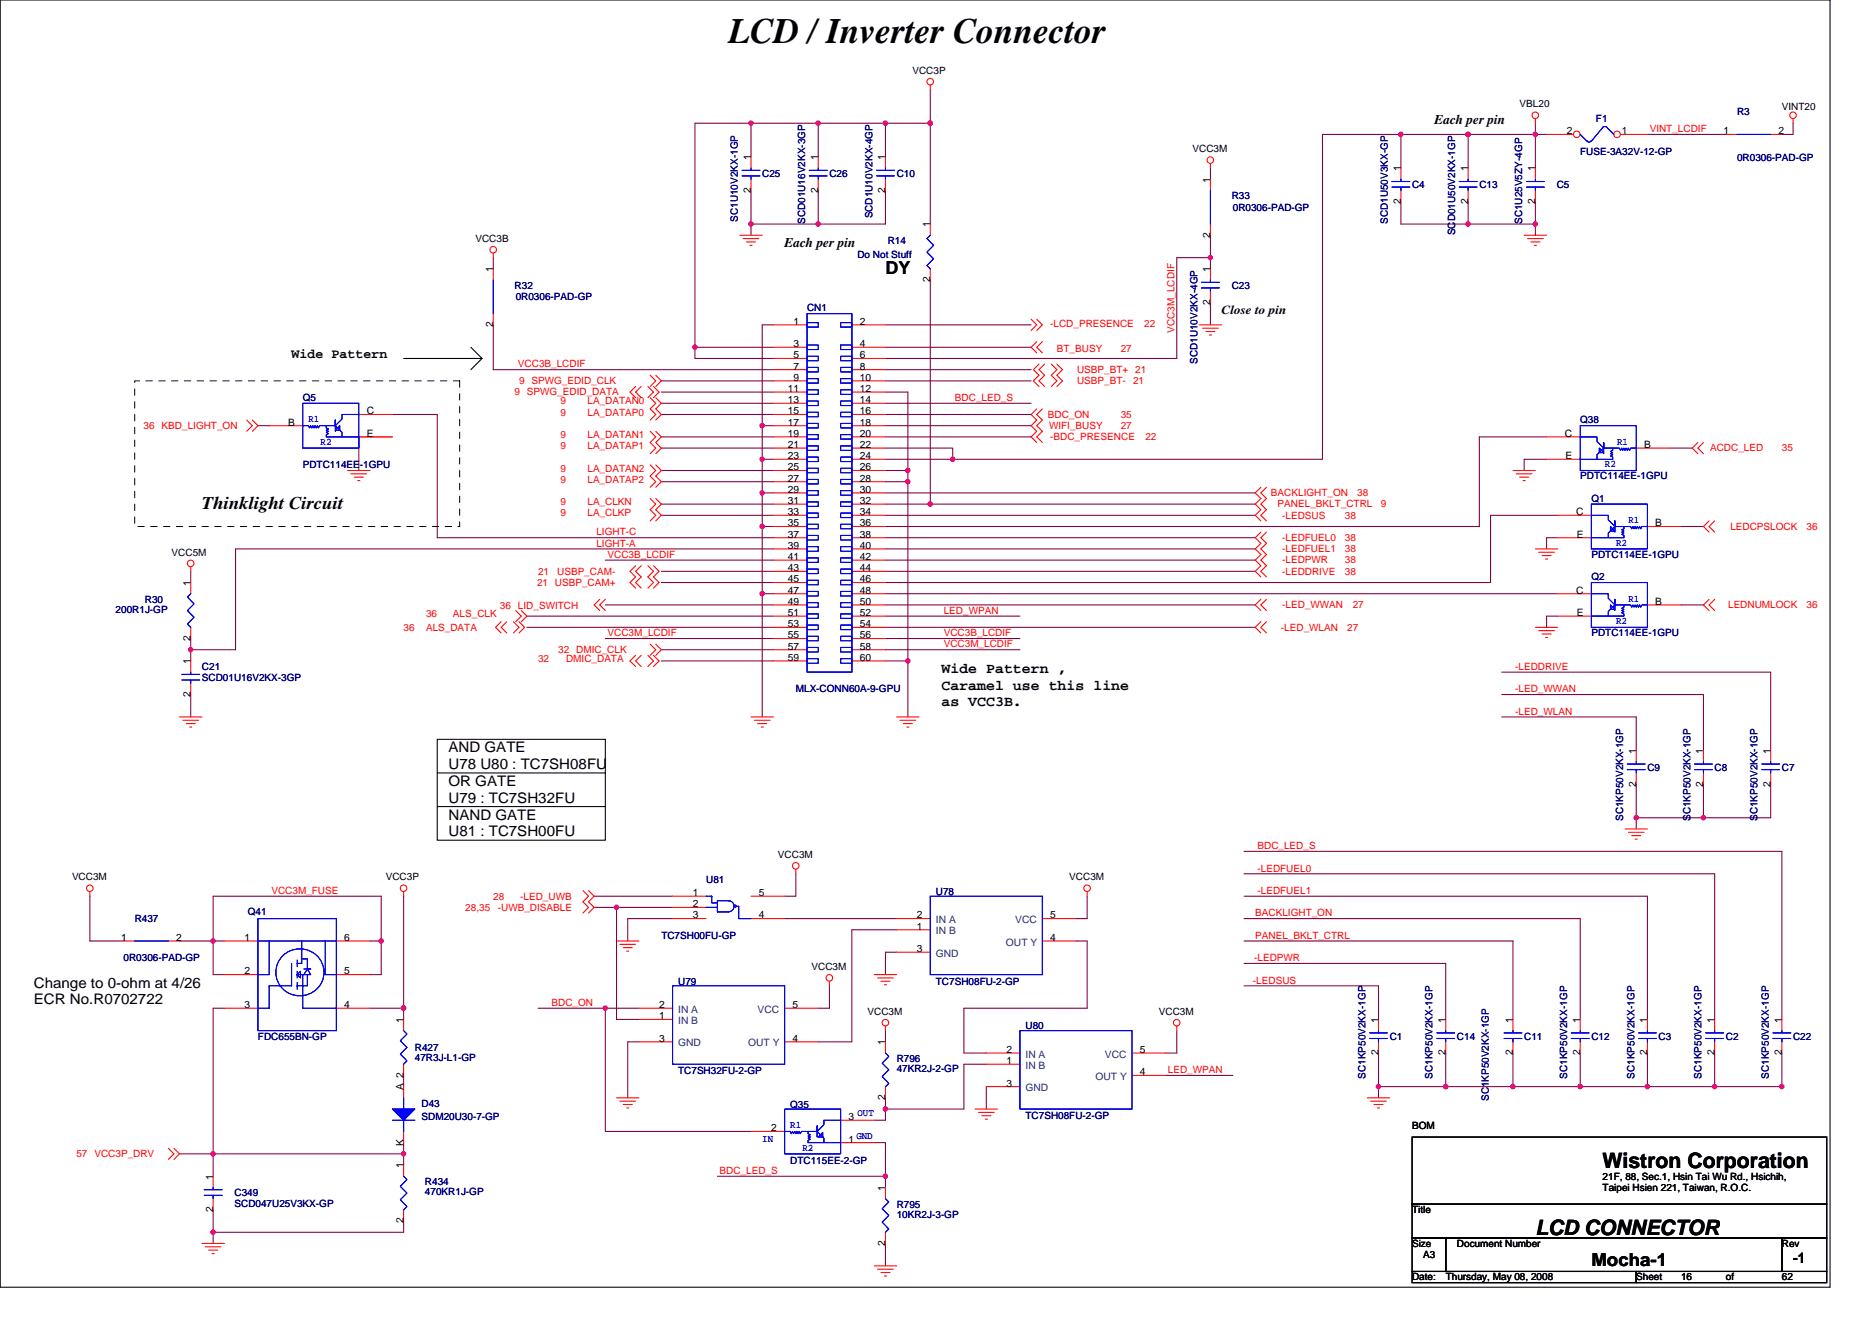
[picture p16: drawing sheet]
<svg xmlns="http://www.w3.org/2000/svg" width="297mm" height="210mm" viewBox="0 0 297 210" stroke-linecap="round" stroke-linejoin="round" font-family="sans-serif">
<defs><g id="words">
<text font-size="5.7" x="115.6" y="6.8">LCD / Inverter Connector</text>
<g font-size="3.4">
<text x="254.3" y="185.4">Wistron Corporation</text>
<text x="243.6" y="196">LCD CONNECTOR</text>
</g>
<g font-size="2.8">
<text x="140.5" y="43.5">DY</text>
<text x="32" y="80.8">Thinklight Circuit</text>
<text x="252.5" y="200.9">Mocha-1</text>
</g>
<g font-size="2.3">
<text x="149.4" y="106.8">Wide Pattern ,</text>
<text x="149.4" y="109.5">Caramel use this line</text>
<text x="149.4" y="112.1">as VCC3B.</text>
<text x="71.2" y="119.4">AND GATE</text>
<text x="71.2" y="122.1">U78 U80 : TC7SH08FU</text>
<text x="71.2" y="124.8">OR GATE</text>
<text x="71.2" y="127.4">U79 : TC7SH32FU</text>
<text x="71.2" y="130.1">NAND GATE</text>
<text x="71.2" y="132.8">U81 : TC7SH00FU</text>
<text x="5.4" y="156.8">Change to 0-ohm at 4/26</text>
<text x="5.4" y="159.4">ECR No.R0702722</text>
<text x="284.5" y="200.4">-1</text>
</g>
<g font-size="2.1">
<text x="227.6" y="19.7">Each per pin</text>
<text x="124.5" y="39.2">Each per pin</text>
<text x="46.3" y="56.9">Wide Pattern</text>
</g>
<text font-size="1.9" x="193.8" y="49.8">Close to pin</text>
<g font-size="1.6">
<text x="144.8" y="11.7">VCC3P</text>
<text x="241.1" y="17.1">VBL20</text>
<text x="282.7" y="17.4">VINT20</text>
<text x="248.6" y="21.3">2</text>
<text x="257.3" y="21.3">1</text>
<text x="273.5" y="21.3">1</text>
<text x="282.2" y="21.3">2</text>
<text x="119.1" y="25.4" transform="rotate(-90 119.1 25.4)">1</text>
<text x="129.8" y="25.4" transform="rotate(-90 129.8 25.4)">1</text>
<text x="140.5" y="25.4" transform="rotate(-90 140.5 25.4)">1</text>
<text x="189.2" y="24.2">VCC3M</text>
<text x="192" y="29" transform="rotate(-90 192 29)">1</text>
<text x="222.3" y="27.2" transform="rotate(-90 222.3 27.2)">1</text>
<text x="232.9" y="27.2" transform="rotate(-90 232.9 27.2)">1</text>
<text x="243.6" y="27.2" transform="rotate(-90 243.6 27.2)">1</text>
<text x="119.1" y="30.6" transform="rotate(-90 119.1 30.6)">2</text>
<text x="129.8" y="30.6" transform="rotate(-90 129.8 30.6)">2</text>
<text x="140.5" y="30.6" transform="rotate(-90 140.5 30.6)">2</text>
<text x="222.3" y="32.4" transform="rotate(-90 222.3 32.4)">2</text>
<text x="232.9" y="32.4" transform="rotate(-90 232.9 32.4)">2</text>
<text x="243.6" y="32.4" transform="rotate(-90 243.6 32.4)">2</text>
<text x="75.4" y="38.4">VCC3B</text>
<text x="147.6" y="36.1" transform="rotate(-90 147.6 36.1)">1</text>
<text x="192" y="37.7" transform="rotate(-90 192 37.7)">2</text>
<text x="78.2" y="43.2" transform="rotate(-90 78.2 43.2)">1</text>
<text x="147.6" y="44.8" transform="rotate(-90 147.6 44.8)">2</text>
<text x="192" y="43.2" transform="rotate(-90 192 43.2)">1</text>
<text x="78.2" y="51.9" transform="rotate(-90 78.2 51.9)">2</text>
<text x="125.9" y="51.5">1</text>
<text x="136.4" y="51.5">2</text>
<text x="192" y="48.4" transform="rotate(-90 192 48.4)">2</text>
<text x="125.9" y="55.1">3</text>
<text x="125.9" y="56.9">5</text>
<text x="125.9" y="58.7">7</text>
<text x="136.4" y="55.1">4</text>
<text x="136.4" y="56.9">6</text>
<text x="136.4" y="58.7">8</text>
<text x="58.2" y="65.8">C</text>
<text x="125" y="62.2">11</text>
<text x="125" y="64">13</text>
<text x="125" y="65.8">15</text>
<text x="125.9" y="60.4">9</text>
<text x="136.4" y="60.4">10</text>
<text x="136.4" y="62.2">12</text>
<text x="136.4" y="64">14</text>
<text x="136.4" y="65.8">16</text>
<text x="45.7" y="67.5">B</text>
<text x="58.2" y="69.3">E</text>
<text x="125" y="67.5">17</text>
<text x="125" y="69.3">19</text>
<text x="125" y="71.1">21</text>
<text x="136.4" y="67.5">18</text>
<text x="136.4" y="69.3">20</text>
<text x="136.4" y="71.1">22</text>
<text x="248.3" y="69.3">C</text>
<text x="260.9" y="71.1">B</text>
<text x="125" y="72.9">23</text>
<text x="125" y="74.7">25</text>
<text x="125" y="76.4">27</text>
<text x="136.4" y="72.9">24</text>
<text x="136.4" y="74.7">26</text>
<text x="136.4" y="76.4">28</text>
<text x="248.4" y="72.9">E</text>
<text x="125" y="78.2">29</text>
<text x="125" y="80">31</text>
<text x="125" y="81.8">33</text>
<text x="125" y="83.5">35</text>
<text x="136.4" y="78.2">30</text>
<text x="136.4" y="80">32</text>
<text x="136.4" y="81.8">34</text>
<text x="136.4" y="83.5">36</text>
<text x="250.1" y="81.8">C</text>
<text x="262.7" y="83.5">B</text>
<text x="27.2" y="88.2">VCC5M</text>
<text x="125" y="85.3">37</text>
<text x="125" y="87.1">39</text>
<text x="125" y="88.9">41</text>
<text x="136.4" y="85.3">38</text>
<text x="136.4" y="87.1">40</text>
<text x="136.4" y="88.9">42</text>
<text x="250.2" y="85.3">E</text>
<text x="30.2" y="93" transform="rotate(-90 30.2 93)">1</text>
<text x="125" y="90.7">43</text>
<text x="125" y="92.4">45</text>
<text x="125" y="94.2">47</text>
<text x="125" y="96">49</text>
<text x="136.4" y="90.7">44</text>
<text x="136.4" y="92.4">46</text>
<text x="136.4" y="94.2">48</text>
<text x="136.4" y="96">50</text>
<text x="250.1" y="94.2">C</text>
<text x="262.7" y="96">B</text>
<text x="30.2" y="101.7" transform="rotate(-90 30.2 101.7)">2</text>
<text x="125" y="97.8">51</text>
<text x="125" y="99.5">53</text>
<text x="125" y="101.3">55</text>
<text x="136.4" y="97.8">52</text>
<text x="136.4" y="99.5">54</text>
<text x="136.4" y="101.3">56</text>
<text x="250.2" y="97.8">E</text>
<text x="30.2" y="105.4" transform="rotate(-90 30.2 105.4)">1</text>
<text x="125" y="103.1">57</text>
<text x="125" y="104.9">59</text>
<text x="136.4" y="103.1">58</text>
<text x="136.4" y="104.9">60</text>
<text x="30.2" y="110.6" transform="rotate(-90 30.2 110.6)">2</text>
<text x="259.6" y="119.7" transform="rotate(-90 259.6 119.7)">1</text>
<text x="270.3" y="119.7" transform="rotate(-90 270.3 119.7)">1</text>
<text x="280.9" y="119.7" transform="rotate(-90 280.9 119.7)">1</text>
<text x="259.6" y="124.8" transform="rotate(-90 259.6 124.8)">2</text>
<text x="270.3" y="124.8" transform="rotate(-90 270.3 124.8)">2</text>
<text x="280.9" y="124.8" transform="rotate(-90 280.9 124.8)">2</text>
<text x="123.4" y="136.2">VCC3M</text>
<text x="11.4" y="139.7">VCC3M</text>
<text x="61.2" y="139.7">VCC3P</text>
<text x="109.9" y="142.2">1</text>
<text x="109.9" y="144">2</text>
<text x="120.4" y="142.2">5</text>
<text x="169.7" y="139.7">VCC3M</text>
<text x="19.2" y="149.3">1</text>
<text x="28" y="149.3">2</text>
<text x="38.8" y="149.3">1</text>
<text x="54.6" y="149.3">6</text>
<text x="109.9" y="145.8">3</text>
<text x="120.4" y="145.8">4</text>
<text x="145.5" y="147.6">1</text>
<text x="145.5" y="145.8">2</text>
<text x="166.6" y="149.3">4</text>
<text x="166.6" y="145.8">5</text>
<text x="38.8" y="154.7">2</text>
<text x="54.6" y="154.7">5</text>
<text x="128.8" y="154">VCC3M</text>
<text x="145.5" y="151.1">3</text>
<text x="38.8" y="160">3</text>
<text x="54.6" y="160">4</text>
<text x="104.6" y="161.8">1</text>
<text x="104.6" y="160">2</text>
<text x="125.7" y="160">5</text>
<text x="137.7" y="161.1">VCC3M</text>
<text x="183.9" y="161.1">VCC3M</text>
<text x="64" y="162.3" transform="rotate(-90 64 162.3)">1</text>
<text x="104.6" y="165.3">3</text>
<text x="125.7" y="165.3">4</text>
<text x="140.5" y="165.9" transform="rotate(-90 140.5 165.9)">1</text>
<text x="159.7" y="167.1">2</text>
<text x="180.9" y="167.1">5</text>
<text x="218.7" y="167.5" transform="rotate(-90 218.7 167.5)">2</text>
<text x="218.7" y="162.3" transform="rotate(-90 218.7 162.3)">1</text>
<text x="229.4" y="167.5" transform="rotate(-90 229.4 167.5)">2</text>
<text x="229.4" y="162.3" transform="rotate(-90 229.4 162.3)">1</text>
<text x="240" y="167.5" transform="rotate(-90 240 167.5)">2</text>
<text x="240" y="162.3" transform="rotate(-90 240 162.3)">1</text>
<text x="250.7" y="167.5" transform="rotate(-90 250.7 167.5)">2</text>
<text x="250.7" y="162.3" transform="rotate(-90 250.7 162.3)">1</text>
<text x="261.4" y="167.5" transform="rotate(-90 261.4 167.5)">2</text>
<text x="261.4" y="162.3" transform="rotate(-90 261.4 162.3)">1</text>
<text x="272.1" y="167.5" transform="rotate(-90 272.1 167.5)">2</text>
<text x="272.1" y="162.3" transform="rotate(-90 272.1 162.3)">1</text>
<text x="282.7" y="167.5" transform="rotate(-90 282.7 167.5)">2</text>
<text x="282.7" y="162.3" transform="rotate(-90 282.7 162.3)">1</text>
<text x="64" y="173" transform="rotate(-90 64 173)">A 2</text>
<text x="159.7" y="168.9">1</text>
<text x="159.7" y="172.4">3</text>
<text x="180.9" y="170.7">4</text>
<text x="122.4" y="179.6">2</text>
<text x="134.6" y="177.8">3</text>
<text x="140.5" y="174.6" transform="rotate(-90 140.5 174.6)">2</text>
<text x="224.1" y="179.2">BOM</text>
<text x="64" y="185.4" transform="rotate(-90 64 185.4)">1</text>
<text x="64" y="181.9" transform="rotate(-90 64 181.9)">K</text>
<text x="134.6" y="181.3">1</text>
<text x="33.8" y="187.2" transform="rotate(-90 33.8 187.2)">1</text>
<text x="140.5" y="189" transform="rotate(-90 140.5 189)">1</text>
<text x="254.3" y="187.2">21F, 88, Sec.1, Hsin Tai Wu Rd., Hsichih,</text>
<text x="254.3" y="189">Taipei Hsien 221, Taiwan, R.O.C.</text>
<text x="33.8" y="192.4" transform="rotate(-90 33.8 192.4)">2</text>
<text x="64" y="194.2" transform="rotate(-90 64 194.2)">2</text>
<text x="140.5" y="197.7" transform="rotate(-90 140.5 197.7)">2</text>
<text x="224.1" y="192.6">Title</text>
<text x="224.1" y="197.9">Size</text>
<text x="231.2" y="197.9">Document Number</text>
<text x="282.7" y="197.9">Rev</text>
<text x="224.1" y="203.2">Date:</text>
<text x="225.8" y="199.7">A3</text>
<text x="229.4" y="203.2">Thursday, May 08, 2008</text>
<text x="259.6" y="203.2">Sheet</text>
<text x="266.7" y="203.2">16</text>
<text x="273.9" y="203.2">of</text>
<text x="282.7" y="203.2">62</text>
</g>
<g font-size="1.6" fill="#000080">
<text x="253.2" y="19.4">F1</text>
<text x="275.6" y="18.3">R3</text>
<text x="120.9" y="28.1">C25</text>
<text x="131.6" y="28.1">C26</text>
<text x="142.3" y="28.1">C10</text>
<text x="224.1" y="29.9">C4</text>
<text x="234.7" y="29.9">C13</text>
<text x="247" y="29.9">C5</text>
<text x="250.7" y="24.5">FUSE-3A32V-12-GP</text>
<text x="275.6" y="25.6">0R0306-PAD-GP</text>
<text x="117.1" y="35.2" transform="rotate(-90 117.1 35.2)">SC1U10V2KX-1GP</text>
<text x="127.8" y="35.6" transform="rotate(-90 127.8 35.6)">SCD01U16V2KX-3GP</text>
<text x="138.4" y="34.7" transform="rotate(-90 138.4 34.7)">SCD1U10V2KX-4GP</text>
<text x="195.4" y="31.6">R33</text>
<text x="195.6" y="33.4">0R0306-PAD-GP</text>
<text x="220.2" y="35.6" transform="rotate(-90 220.2 35.6)">SCD1U50V3KX-GP</text>
<text x="241.6" y="35.6" transform="rotate(-90 241.6 35.6)">SC1U25V5ZY-4GP</text>
<text x="136.1" y="40.9">Do Not Stuff</text>
<text x="140.9" y="38.8">R14</text>
<text x="230.9" y="37.3" transform="rotate(-90 230.9 37.3)">SCD01U50V2KX-1GP</text>
<text x="81.7" y="45.9">R32</text>
<text x="81.8" y="47.6">0R0306-PAD-GP</text>
<text x="195.4" y="45.9">C23</text>
<text x="128.1" y="49.4">CN1</text>
<text x="190" y="57.8" transform="rotate(-90 190 57.8)">SCD1U10V2KX-4GP</text>
<text x="48" y="63.6">Q5</text>
<text x="250.7" y="67.2">Q38</text>
<text x="48" y="74.3">PDTC114EE-1GPU</text>
<text x="250.7" y="76.1">PDTC114EE-1GPU</text>
<text x="252.5" y="79.7">Q1</text>
<text x="252.5" y="88.5">PDTC114EE-1GPU</text>
<text x="23" y="95.7">R30</text>
<text x="252.5" y="92.1">Q2</text>
<text x="18.3" y="97.3">200R1J-GP</text>
<text x="252.5" y="101">PDTC114EE-1GPU</text>
<text x="32" y="106.3">C21</text>
<text x="32" y="108.1">SCD01U16V2KX-3GP</text>
<text x="126.3" y="109.9">MLX-CONN60A-9-GPU</text>
<text x="261.4" y="122.3">C9</text>
<text x="272.1" y="122.3">C8</text>
<text x="282.7" y="122.3">C7</text>
<text x="257.6" y="130.3" transform="rotate(-90 257.6 130.3)">SC1KP50V2KX-1GP</text>
<text x="268.2" y="130.3" transform="rotate(-90 268.2 130.3)">SC1KP50V2KX-1GP</text>
<text x="278.9" y="130.3" transform="rotate(-90 278.9 130.3)">SC1KP50V2KX-1GP</text>
<text x="112.1" y="140.1">U81</text>
<text x="148.5" y="142">U78</text>
<text x="21.4" y="146.3">R437</text>
<text x="39.3" y="145.3">Q41</text>
<text x="104.9" y="149">TC7SH00FU-GP</text>
<text x="19.6" y="152.5">0R0306-PAD-GP</text>
<text x="107.6" y="156.3">U79</text>
<text x="148.5" y="156.3">TC7SH08FU-2-GP</text>
<text x="40.9" y="165">FDC655BN-GP</text>
<text x="65.8" y="166.8">R427</text>
<text x="162.7" y="163.4">U80</text>
<text x="220.5" y="165">C1</text>
<text x="231.2" y="165">C14</text>
<text x="241.8" y="165">C11</text>
<text x="252.5" y="165">C12</text>
<text x="263.2" y="165">C3</text>
<text x="273.9" y="165">C2</text>
<text x="284.5" y="165">C22</text>
<text x="65.8" y="168.4">47R3J-L1-GP</text>
<text x="107.6" y="170.5">TC7SH32FU-2-GP</text>
<text x="142.3" y="168.6">R796</text>
<text x="142.3" y="170.2">47KR2J-2-GP</text>
<text x="216.7" y="171.2" transform="rotate(-90 216.7 171.2)">SC1KP50V2KX-1GP</text>
<text x="227.3" y="171.2" transform="rotate(-90 227.3 171.2)">SC1KP50V2KX-1GP</text>
<text x="248.7" y="171.2" transform="rotate(-90 248.7 171.2)">SC1KP50V2KX-1GP</text>
<text x="259.3" y="171.2" transform="rotate(-90 259.3 171.2)">SC1KP50V2KX-1GP</text>
<text x="270" y="171.2" transform="rotate(-90 270 171.2)">SC1KP50V2KX-1GP</text>
<text x="280.7" y="171.2" transform="rotate(-90 280.7 171.2)">SC1KP50V2KX-1GP</text>
<text x="66.9" y="175.7">D43</text>
<text x="66.9" y="177.8">SDM20U30-7-GP</text>
<text x="125.4" y="175.8">Q35</text>
<text x="162.7" y="177.6">TC7SH08FU-2-GP</text>
<text x="236.2" y="174.8" transform="rotate(-90 236.2 174.8)">SC1KP50V2KX-1GP</text>
<text x="125.4" y="184.7">DTC115EE-2-GP</text>
<text x="37.2" y="189.9">C349</text>
<text x="37.2" y="191.5">SCD047U25V3KX-GP</text>
<text x="67.4" y="188.1">R434</text>
<text x="67.4" y="189.7">470KR1J-GP</text>
<text x="142.3" y="191.7">R795</text>
<text x="142.3" y="193.3">10KR2J-3-GP</text>
</g>
<g font-size="1.6" fill="#f00">
<text x="261.8" y="21">VINT_LCDIF</text>
<text x="166.6" y="51.9">-LCD_PRESENCE</text>
<text x="181.6" y="51.9">22</text>
<text x="186.4" y="52.8" transform="rotate(-90 186.4 52.8)">VCC3M_LCDIF</text>
<text x="82.2" y="58.3">VCC3B_LCDIF</text>
<text x="167.7" y="55.8">BT_BUSY</text>
<text x="170.9" y="59.2">USBP_BT+</text>
<text x="177.8" y="55.8">27</text>
<text x="180.1" y="59.2">21</text>
<text x="81.7" y="62.8">9 SPWG_EDID_DATA</text>
<text x="82.4" y="61">9 SPWG_EDID_CLK</text>
<text x="88.9" y="64.2">9</text>
<text x="88.9" y="66">9</text>
<text x="93.2" y="64.2">LA_DATAN0</text>
<text x="93.2" y="66">LA_DATAP0</text>
<text x="151.5" y="63.6">BDC_LED_S</text>
<text x="170.9" y="61">USBP_BT-</text>
<text x="179.8" y="61">21</text>
<text x="22.8" y="68.1">36 KBD_LIGHT_ON</text>
<text x="88.9" y="69.5">9</text>
<text x="88.9" y="71.3">9</text>
<text x="93.2" y="69.5">LA_DATAN1</text>
<text x="93.2" y="71.3">LA_DATAP1</text>
<text x="166.3" y="66.3">BDC_ON</text>
<text x="166.5" y="68.1">WIFI_BUSY</text>
<text x="166.6" y="69.9">-BDC_PRESENCE</text>
<text x="177.8" y="66.3">35</text>
<text x="177.8" y="68.1">27</text>
<text x="181.8" y="69.9">22</text>
<text x="271.4" y="71.6">ACDC_LED</text>
<text x="282.7" y="71.6">35</text>
<text x="88.9" y="76.6">9</text>
<text x="88.9" y="74.8">9</text>
<text x="93.2" y="76.6">LA_DATAP2</text>
<text x="93.2" y="74.8">LA_DATAN2</text>
<text x="88.9" y="82">9</text>
<text x="88.9" y="80.2">9</text>
<text x="93.2" y="82">LA_CLKP</text>
<text x="93.2" y="80.2">LA_CLKN</text>
<text x="201.7" y="78.8">BACKLIGHT_ON</text>
<text x="202.7" y="80.5">PANEL_BKLT_CTRL</text>
<text x="203.5" y="82.3">-LEDSUS</text>
<text x="213.4" y="82.3">38</text>
<text x="215.3" y="78.8">38</text>
<text x="219.1" y="80.5">9</text>
<text x="94.6" y="85">LIGHT-C</text>
<text x="94.6" y="86.8">LIGHT-A</text>
<text x="96.4" y="88.5">VCC3B_LCDIF</text>
<text x="203.5" y="89.4">-LEDPWR</text>
<text x="203.5" y="87.7">-LEDFUEL1</text>
<text x="203.5" y="85.9">-LEDFUEL0</text>
<text x="213.4" y="87.7">38</text>
<text x="213.4" y="85.9">38</text>
<text x="213.4" y="89.4">38</text>
<text x="274.6" y="84.1">LEDCPSLOCK</text>
<text x="286.7" y="84.1">36</text>
<text x="85.2" y="93">21 USBP_CAM+</text>
<text x="85.4" y="91.2">21</text>
<text x="88.4" y="91.2">USBP_CAM-</text>
<text x="203.5" y="91.2">-LEDDRIVE</text>
<text x="213.4" y="91.2">38</text>
<text x="64" y="100.1">36</text>
<text x="67.6" y="98">36</text>
<text x="67.6" y="100.1">ALS_DATA</text>
<text x="71.9" y="98">ALS_CLK</text>
<text x="79.3" y="96.7">36 LID_SWITCH</text>
<text x="96.4" y="101">VCC3M_LCDIF</text>
<text x="149.8" y="97.4">LED_WPAN</text>
<text x="149.8" y="101">VCC3B_LCDIF</text>
<text x="203.3" y="100.1">-LED_WLAN</text>
<text x="203.5" y="96.5">-LED_WWAN</text>
<text x="213.8" y="100.1">27</text>
<text x="214.6" y="96.5">27</text>
<text x="274.2" y="96.5">LEDNUMLOCK</text>
<text x="286.7" y="96.5">36</text>
<text x="85.4" y="105.1">32</text>
<text x="88.6" y="103.7">32 DMIC_CLK</text>
<text x="89.8" y="105.1">DMIC_DATA</text>
<text x="149.8" y="102.8">VCC3M_LCDIF</text>
<text x="240.4" y="106.3">-LEDDRIVE</text>
<text x="240.4" y="109.9">-LED_WWAN</text>
<text x="240.4" y="113.4">-LED_WLAN</text>
<text x="199.5" y="134.8">BDC_LED_S</text>
<text x="43.1" y="141.9">VCC3M_FUSE</text>
<text x="78.3" y="142.8">28</text>
<text x="82.5" y="142.8">-LED_UWB</text>
<text x="199.5" y="141.9">-LEDFUEL1</text>
<text x="199.5" y="138.3">-LEDFUEL0</text>
<text x="73.8" y="144.5">28,35</text>
<text x="79" y="144.5">-UWB_DISABLE</text>
<text x="199.2" y="145.4">BACKLIGHT_ON</text>
<text x="199.2" y="149">PANEL_BKLT_CTRL</text>
<text x="199" y="152.5">-LEDPWR</text>
<text x="87.5" y="159.7">BDC_ON</text>
<text x="198.8" y="156.1">-LEDSUS</text>
<text x="185.3" y="170.3">LED_WPAN</text>
<text x="12.1" y="183.7">57 VCC3P_DRV</text>
<text x="114.2" y="186.3">BDC_LED_S</text>
</g>
<g font-size="1.6" fill="#00f">
<text x="48.9" y="67">R1</text>
<text x="50.9" y="70.6">R2</text>
<text x="256.6" y="70.6">R1</text>
<text x="254.7" y="74.1">R2</text>
<text x="258.4" y="83">R1</text>
<text x="256.4" y="86.6">R2</text>
<text x="258.4" y="95.5">R1</text>
<text x="256.4" y="99">R2</text>
<text x="125.4" y="179">R1</text>
<text x="136.1" y="177.1">OUT</text>
<text x="120.9" y="181.2">IN</text>
<text x="127.3" y="182.6">R2</text>
<text x="135.9" y="180.8">GND</text>
</g>
<g font-size="1.6" fill="#004080">
<text x="148.5" y="148.3">IN B</text>
<text x="148.5" y="146.5">IN A</text>
<text x="161.1" y="146.5">VCC</text>
<text x="148.5" y="151.8">GND</text>
<text x="159.6" y="150.1">OUT Y</text>
<text x="107.6" y="160.7">IN A</text>
<text x="120.2" y="160.7">VCC</text>
<text x="107.6" y="162.5">IN B</text>
<text x="107.6" y="166.1">GND</text>
<text x="118.7" y="166.1">OUT Y</text>
<text x="162.7" y="167.9">IN A</text>
<text x="175.3" y="167.9">VCC</text>
<text x="162.7" y="169.6">IN B</text>
<text x="162.7" y="173.2">GND</text>
<text x="173.8" y="171.4">OUT Y</text>
</g>
</g></defs>
<g fill="none" stroke="#000" stroke-width=".17">
<path d="M0 0h290.4v204.3h-290.4zM74.7 55.1l1.8 1.8h-12.5M76.5 56.9l-1.8 1.8M69.4 117.3h26.7v16h-26.7zM69.4 122.7h26.7M69.4 128h26.7M224.1 180.5h65.8v10.6h-65.8zM224.1 191.1h65.8v5.4h-65.8zM224.1 196.5h5.3v5.3h-5.3zM229.4 196.5h53.3v5.3h-53.3zM282.7 196.5h7.2v5.3h-7.2zM224.1 201.8h35.5v1.8h-35.5z"/>
<path d="M259.6 201.8h30.3v1.8h-30.3z"/>
</g>
<g fill="none" stroke="#800040" stroke-width=".17">
<path d="M119.2 19.6v5.3M119.2 19.6h10.6M119.2 19.6h-8.9v35.5M129.8 19.6h10.7M129.8 19.6v5.3M140.5 19.6v5.3M140.5 19.6h7.1M147.6 19.6v16M147.6 14.2v5.4M243.6 19.6v1.7h-10.6M284.5 19.6v1.7h-1.8M119.2 35.6h10.6"/>
<path d="M119.2 30.2v5.4M119.2 35.6v1.7M129.8 30.2v5.4M140.5 30.2v5.4h-10.7M192.1 26.7v1.7M192.1 37.3v3.6M222.3 32v3.6h10.7M222.3 21.3v5.4M222.3 21.3h10.7M222.3 21.3h-12.5v51.6h-58.6M233 21.3v5.4M233 32v3.6"/>
<path d="M243.6 35.6v1.7M243.6 32v3.6h-10.6M245.4 21.3h-1.8v5.4M261.4 21.3h12.5M78.3 51.6v7.1h44.4M78.3 40.9v1.8M110.3 55.1v1.8h12.4M110.3 55.1h12.4M122.7 51.6h-1.8v16h1.8M140.5 55.1h23.1M140.5 51.6h23.1M140.5 58.7h23.1"/>
<path d="M147.6 44.4v35.6M192.1 48v3.6M192.1 40.9h-5.4v16h-46.2M192.1 40.9v1.8M40.9 67.6h1.8M62.3 69.3h-5.4v5.4M62.3 65.8h7.1v19.5h53.3M104.9 74.7h17.8M104.9 60.5h17.8M104.9 62.2h17.8M104.9 76.5h17.8M104.9 64h17.8"/>
<path d="M104.9 65.8h17.8M104.9 69.3h17.8M104.9 71.1h17.8M120.9 67.6v5.3M120.9 78.2h1.8M120.9 72.9v5.3M120.9 72.9h1.8M120.9 78.2v5.4M140.5 71.1h10.7v1.8M140.5 72.9h10.7M140.5 74.7h3.6v1.8M140.5 76.5h3.6"/>
<path d="M140.5 78.2h58.7M140.5 64h23.1M140.5 65.8h23.1M140.5 67.6h23.1M140.5 69.3h23.1M140.5 62.2h3.6v12.5M140.5 60.5h23.1M144.1 76.5v28.4M245.4 72.9h-3.6v1.8M245.4 69.3h-10.7v14.3h-94.2M265 71.1h3.5M30.3 90.7v1.8"/>
<path d="M83.6 97.8h39.1M83.6 99.6h39.1M96.1 96h26.6M96.1 88.9h26.6M104.9 81.8h17.8M104.9 90.7h17.8M104.9 92.5h17.8M104.9 80h17.8M120.9 94.2v19.6M120.9 83.6h1.8M120.9 83.6v10.6h1.8M122.7 87.1h-85.3v16h-7.1"/>
<path d="M140.5 99.6h58.7M140.5 94.2h106.7M140.5 81.8h58.7M140.5 87.1h58.7M140.5 85.3h58.7M140.5 88.9h58.7M140.5 90.7h58.7M140.5 80h7.1M140.5 96h58.7M140.5 97.8h21.3M147.6 80h51.6M247.2 85.3h-1.8v1.8"/>
<path d="M247.2 81.8h-10.7v10.7h-96M247.2 97.8h-1.8v1.8M266.7 83.6h3.6M266.7 96h3.6M30.3 101.3v1.8M30.3 110.2v3.6M30.3 103.1v1.8M96.1 101.3h26.6M104.9 104.9h17.8M104.9 103.1h17.8M140.5 103.1h21.3M140.5 104.9h3.6"/>
<path d="M140.5 101.3h21.3M144.1 104.9v8.9M238.3 110.2h32v8.9M238.3 113.8h21.3v5.3M238.3 106.7h42.7v12.4M126.3 138.7v3.5h-1.8M197.4 138.7h74.7v23.1M197.4 135.1h85.3v26.7M259.6 129.8h10.7M259.6 129.8v1.8M259.6 124.5v5.3M270.3 124.5v5.3"/>
<path d="M281 124.5v5.3h-10.7M14.3 142.2v7.2h5.3M28.5 149.4h5.3M33.8 149.4h1.8M33.8 149.4v5.3h1.8M58.7 149.4h1.8M60.5 149.4v-7.2h-26.7v7.2M60.5 149.4v5.3h-1.8M64 142.2v17.8M94.3 142.2h12.4M94.3 144h3.5M97.8 144h8.9"/>
<path d="M97.8 144v17.8h3.6M106.7 145.8h-7.1v3.6M124.5 145.8h17.8M131.6 156.5v3.5h-1.8M142.3 147.6h-7.1v17.8h-5.4M142.3 151.1h-1.8v3.6M170.7 149.4h1.8v10.6h-19.6v7.1h3.6M172.5 142.2v3.6h-1.8M197.4 145.8h53.3v16M197.4 149.4h42.7v12.4M197.4 142.2h64v19.6M197.4 152.9h32v8.9"/>
<path d="M197.4 156.5h21.3v5.3M35.6 160h-1.8v23.1M58.7 160h5.3M64 170.7v1.8M64 160v1.8M85.4 160h10.7M96.1 160h5.3M96.1 160v19.6h23.1M101.4 165.4h-1.8v8.8M140.5 176v1.8h-1.8M140.5 163.6v1.8M140.5 174.2v1.8"/>
<path d="M156.5 168.9h-3.6v7.1h-12.4M156.5 172.5v3.5M185 170.7h10.6M186.7 163.6v3.5h-1.7M218.7 172.5h10.7M218.7 172.5v1.7M218.7 167.1v5.4M229.4 172.5h10.7M229.4 167.1v5.4M240.1 172.5h10.6M240.1 167.1v5.4M250.7 172.5h10.7"/>
<path d="M250.7 167.1v5.4M261.4 172.5h10.7M261.4 167.1v5.4M272.1 167.1v5.4h10.6v-5.4M28.5 183.1h5.3M33.8 183.1h30.2M33.8 183.1v3.6M33.8 192v5.4M64 183.1v1.8M64 181.4v1.7M64 193.8v1.8h-30.2M113.8 186.7h26.7"/>
<path d="M138.7 181.4h1.8v5.3M140.5 197.4v3.5M140.5 186.7v1.8"/>
</g>
<g fill="#f0f" stroke="#f0f" stroke-width=".17">
<circle cx="64" cy="160" r=".35"/>
<circle cx="60.5" cy="149.3" r=".35"/>
<circle cx="33.8" cy="149.3" r=".35"/>
<circle cx="64" cy="183.1" r=".35"/>
<circle cx="33.8" cy="183.1" r=".35"/>
<circle cx="33.8" cy="195.6" r=".35"/>
<circle cx="147.6" cy="19.5" r=".35"/>
<circle cx="140.5" cy="19.5" r=".35"/>
<circle cx="129.8" cy="19.5" r=".35"/>
<circle cx="119.2" cy="19.5" r=".35"/>
<circle cx="129.8" cy="35.5" r=".35"/>
<circle cx="119.2" cy="35.5" r=".35"/>
<circle cx="30.3" cy="103.1" r=".35"/>
<circle cx="120.9" cy="78.2" r=".35"/>
<circle cx="232.9" cy="21.3" r=".35"/>
<circle cx="192.1" cy="40.9" r=".35"/>
<circle cx="110.3" cy="55.1" r=".35"/>
<circle cx="144" cy="104.9" r=".35"/>
<circle cx="144" cy="74.7" r=".35"/>
<circle cx="243.6" cy="21.3" r=".35"/>
<circle cx="243.6" cy="35.5" r=".35"/>
<circle cx="232.9" cy="35.5" r=".35"/>
<circle cx="222.3" cy="21.3" r=".35"/>
<circle cx="229.4" cy="172.5" r=".35"/>
<circle cx="218.7" cy="172.5" r=".35"/>
<circle cx="240.1" cy="172.5" r=".35"/>
<circle cx="261.4" cy="172.5" r=".35"/>
<circle cx="250.7" cy="172.5" r=".35"/>
<circle cx="272.1" cy="172.5" r=".35"/>
<circle cx="259.6" cy="129.8" r=".35"/>
<circle cx="270.3" cy="129.8" r=".35"/>
<circle cx="282.7" cy="172.5" r=".35"/>
<circle cx="120.9" cy="94.2" r=".35"/>
<circle cx="120.9" cy="67.6" r=".35"/>
<circle cx="120.9" cy="72.9" r=".35"/>
<circle cx="120.9" cy="83.6" r=".35"/>
<circle cx="151.2" cy="72.9" r=".35"/>
<circle cx="144" cy="76.4" r=".35"/>
<circle cx="140.5" cy="176" r=".35"/>
<circle cx="140.5" cy="186.7" r=".35"/>
<circle cx="96" cy="160" r=".35"/>
<circle cx="97.8" cy="144" r=".35"/>
<circle cx="147.6" cy="80" r=".35"/>
</g>
<g fill="none" stroke="#f00" stroke-width=".17">
<path d="M147.6 13.5v.7M243.6 18.8v.8M284.5 18.8v.8M117.4 37.3h3.5M117.9 37.9h2.5M118.4 38.4h1.5M119 38.9h.3M192.1 26v.7M241.8 37.3h3.6M242.4 37.9h2.5M242.9 38.4h1.4M243.5 38.9h.3"/>
<path d="M78.3 40.2v.7M103.2 59.6l.9 .9-.9 .8M104.1 59.6l.8 .9-.8 .8M163.6 50.7l.9 .9-.9 .9M164.5 54.2l-.9 .9 .9 .9M164.5 50.7l.9 .9-.9 .9M164.9 57.8l-.9 .9 .9 .9-.9 .9 .9 .8M165.4 54.2l-.9 .9 .9 .9M165.8 57.8l-.9 .9 .9 .9-.9 .9 .9 .8M166.8 57.8l.9 .9-.9 .9 .9 .9-.9 .8M167.7 57.8l.9 .9-.9 .9 .9 .9-.9 .8M190.3 51.6h3.5"/>
<path d="M190.8 52.1h2.5M191.3 52.6h1.5M191.9 53.2h.3M39.2 66.7l.8 .9-.8 .9M40 66.7l.9 .9-.9 .9M55.2 74.7h3.5M55.7 75.2h2.5M56.2 75.7h1.5M56.8 76.3h.3M100.9 61.3l-.9 .9 .9 .9M101.7 61.3l-.8 .9 .8 .9M102.8 61.3l.9 .9-.9 .9"/>
<path d="M103.2 73.8l.9 .9-.9 .9 .9 .9-.9 .8M103.2 68.5l.9 .8-.9 .9 .9 .9-.9 .9M103.2 63.1l.9 .9-.9 .9 .9 .9-.9 .9M103.2 79.1l.9 .9-.9 .9 .9 .9-.9 .9M103.7 61.3l.9 .9-.9 .9M104.1 73.8l.8 .9-.8 .9 .8 .9-.8 .8M104.1 68.5l.8 .8-.8 .9 .8 .9-.8 .9M104.1 63.1l.8 .9-.8 .9 .8 .9-.8 .9M104.1 79.1l.8 .9-.8 .9 .8 .9-.8 .9M164.5 64.9l-.9 .9 .9 .9-.9 .9 .9 .9-.9 .8 .9 .9M165.4 64.9l-.9 .9 .9 .9-.9 .9 .9 .9-.9 .8 .9 .9M200.1 77.3l-.9 .9 .9 .9-.9 .9 .9 .9-.9 .9 .9 .9"/>
<path d="M201 77.3l-.9 .9 .9 .9-.9 .9 .9 .9-.9 .9 .9 .9M240.1 74.7h3.5M240.6 75.2h2.5M241.1 75.7h1.5M241.7 76.3h.3M269.4 70.2l-.9 .9 .9 .9M270.3 70.2l-.9 .9 .9 .9M30.3 90v.7M79.5 98.7l-.9 .9 .9 .9M80.4 98.7l-.9 .9 .9 .9M81.5 98.7l.9 .9-.9 .9M81.8 96.9l.9 .9-.9 .9"/>
<path d="M82.4 98.7l.8 .9-.8 .9M82.7 96.9l.9 .9-.9 .9M95.2 95.1l-.9 .9 .9 .9M96.1 95.1l-.9 .9 .9 .9M100.9 89.8l-.9 .9 .9 .9-.9 .9 .9 .8M101.7 89.8l-.8 .9 .8 .9-.8 .9 .8 .8M102.8 89.8l.9 .9-.9 .9 .9 .9-.9 .8M103.7 89.8l.9 .9-.9 .9 .9 .9-.9 .8M200.1 84.5l-.9 .8 .9 .9-.9 .9 .9 .9-.9 .9 .9 .9-.9 .9 .9 .9M200.1 95.1l-.9 .9 .9 .9M200.1 98.7l-.9 .9 .9 .9M201 84.5l-.9 .8 .9 .9-.9 .9 .9 .9-.9 .9 .9 .9-.9 .9 .9 .9"/>
<path d="M201 95.1l-.9 .9 .9 .9M201 98.7l-.9 .9 .9 .9M243.6 87.1h3.6M243.6 99.6h3.6M244.2 87.7h2.5M244.7 88.2h1.4M245.2 88.7h.4M271.2 82.7l-.9 .9 .9 .9M271.2 95.1l-.9 .9 .9 .9M272.1 82.7l-.9 .9 .9 .9M272.1 95.1l-.9 .9 .9 .9M28.5 113.8h3.5"/>
<path d="M29 114.3h2.5M29.5 114.9h1.5M30.1 115.4h.3M100.9 104l-.9 .9 .9 .9M101.7 104l-.8 .9 .8 .9M102.8 104l.9 .9-.9 .9M103.2 102.2l.9 .9-.9 .9M103.7 104l.9 .9-.9 .9M104.1 102.2l.8 .9-.8 .9M119.2 113.8h3.5M119.7 114.3h2.5M120.2 114.9h1.5"/>
<path d="M120.8 115.4h.3M142.3 113.8h3.5M142.8 114.3h2.5M143.3 114.9h1.5M143.9 115.4h.3M244.2 100.1h2.5M244.7 100.6h1.4M245.2 101.2h.4M126.3 138v.7M257.8 131.6h3.6M258.4 132.1h2.5M258.9 132.6h1.4"/>
<path d="M259.5 133.2h.3M14.3 141.5v.7M19.6 149.4h1.8M26.7 149.4h1.8M64 141.5v.7M92.5 141.4l.9 .8-.9 .9 .9 .9-.9 .9M93.4 141.4l.9 .8-.9 .9 .9 .9-.9 .9M97.8 149.4h3.6M98.4 149.9h2.5M98.9 150.4h1.4M99.4 151h.4M131.6 155.7v.8"/>
<path d="M138.7 154.7h3.6M139.3 155.2h2.4M139.8 155.7h1.4M140.3 156.3h.4M172.5 141.5v.7M97.8 174.2h3.6M98.4 174.8h2.5M98.9 175.3h1.4M99.4 175.9h.4M140.5 162.9v.7M154.7 176h3.6M155.3 176.6h2.5"/>
<path d="M155.8 177.1h1.4M156.3 177.6h.4M186.7 162.9v.7M217 174.2h3.5M217.5 174.8h2.5M218 175.3h1.5M218.6 175.9h.3M26.7 182.2l.9 .9-.9 .9M27.6 182.2l.9 .9-.9 .9M32 197.4h3.6M32.6 197.9h2.5M33.1 198.4h1.4"/>
<path d="M33.7 199h.3M138.7 200.9h3.6M139.3 201.4h2.4M139.8 202h1.4M140.3 202.5h.4"/>
<circle cx="147.6" cy="13" r=".52"/>
<circle cx="243.6" cy="18.3" r=".52"/>
<circle cx="284.5" cy="18.3" r=".52"/>
<circle cx="78.3" cy="39.6" r=".52"/>
<circle cx="192" cy="25.4" r=".52"/>
<circle cx="30.3" cy="89.4" r=".52"/>
<circle cx="126.3" cy="137.4" r=".52"/>
<circle cx="14.2" cy="141" r=".52"/>
<circle cx="64" cy="141" r=".52"/>
<circle cx="131.6" cy="155.2" r=".52"/>
<circle cx="172.5" cy="141" r=".52"/>
<circle cx="140.5" cy="162.3" r=".52"/>
<circle cx="186.7" cy="162.3" r=".52"/>
</g>
<path d="M21.4 60.5h51.5v23.1h-51.5z" fill="none" stroke="#000" stroke-width=".16" stroke-dasharray="1 1 1 1 1 1 1 1"/>
<path d="M21.4 149.4h5.3" fill="none" stroke="#00f" stroke-width=".17"/>
<circle cx="256.6" cy="21.3" r=".52" fill="#fff" stroke="#f00" stroke-width=".17"/>
<path d="M257.1 21.3h4.3" fill="none" stroke="#f00" stroke-width=".17"/>
<circle cx="250.2" cy="21.3" r=".52" fill="#fff" stroke="#f00" stroke-width=".17"/>
<g fill="none" stroke="#f00" stroke-width=".17">
<path d="M119.2 24.9v1.8M119.2 28.4v1.8M129.8 24.9v1.8M129.8 28.4v1.8M140.5 24.9v1.8M140.5 28.4v1.8M147.6 35.6v1.7M192.1 28.4v1.8M192.1 35.6v1.7M222.3 26.7v1.7M222.3 30.2v1.8M233 26.7v1.7"/>
<path d="M233 30.2v1.8M243.6 26.7v1.7M243.6 30.2v1.8M245.4 21.3h4.3M273.9 21.3h1.7M281 21.3h1.7M78.3 42.7v1.7M78.3 49.8v1.8M122.7 51.6h5.4M122.7 55.1h5.4M122.7 56.9h5.4M122.7 58.7h5.4"/>
<path d="M135.2 51.6h5.3M135.2 55.1h5.3M135.2 56.9h5.3M135.2 58.7h5.3M147.6 42.7v1.7M192.1 42.7v1.7M192.1 46.2v1.8M42.7 67.6h5.3M56.9 65.8h5.4M56.9 69.3h5.4M122.7 60.5h5.4M122.7 62.2h5.4"/>
<path d="M122.7 64h5.4M122.7 65.8h5.4M122.7 67.6h5.4M122.7 69.3h5.4M122.7 71.1h5.4M122.7 72.9h5.4M122.7 74.7h5.4M122.7 76.5h5.4M122.7 78.2h5.4M135.2 60.5h5.3M135.2 62.2h5.3M135.2 64h5.3"/>
<path d="M135.2 65.8h5.3M135.2 67.6h5.3M135.2 69.3h5.3M135.2 71.1h5.3M135.2 72.9h5.3M135.2 74.7h5.3M135.2 76.5h5.3M135.2 78.2h5.3M245.4 69.3h5.3M245.4 72.9h5.3M259.6 71.1h5.4M30.3 92.5v1.7"/>
<path d="M30.3 99.6v1.7M122.7 80h5.4M122.7 81.8h5.4M122.7 83.6h5.4M122.7 85.3h5.4M122.7 87.1h5.4M122.7 88.9h5.4M122.7 90.7h5.4M122.7 92.5h5.4M122.7 94.2h5.4M122.7 96h5.4M122.7 97.8h5.4"/>
<path d="M122.7 99.6h5.4M135.2 80h5.3M135.2 81.8h5.3M135.2 83.6h5.3M135.2 85.3h5.3M135.2 87.1h5.3M135.2 88.9h5.3M135.2 90.7h5.3M135.2 92.5h5.3M135.2 94.2h5.3M135.2 96h5.3M135.2 97.8h5.3"/>
<path d="M135.2 99.6h5.3M247.2 81.8h5.3M247.2 85.3h5.3M247.2 94.2h5.3M247.2 97.8h5.3M261.4 83.6h5.3M261.4 96h5.3M30.3 104.9v1.8M30.3 108.5v1.7M122.7 101.3h5.4M122.7 103.1h5.4M122.7 104.9h5.4"/>
<path d="M135.2 101.3h5.3M135.2 103.1h5.3M135.2 104.9h5.3M259.6 119.1v1.8M270.3 119.1v1.8M281 119.1v1.8M259.6 122.7v1.8M270.3 122.7v1.8M281 122.7v1.8M35.6 149.4h5.3M35.6 154.7h5.3M53.4 149.4h5.3"/>
<path d="M53.4 154.7h5.3M106.7 145.8h5.4M106.7 142.2h5.4M106.7 144h5.4M119.2 145.8h5.3M119.2 142.2h5.3M142.3 147.6h5.3M142.3 145.8h5.3M142.3 151.1h5.3M165.4 145.8h5.3M165.4 149.4h5.3M35.6 160h5.3"/>
<path d="M53.4 160h5.3M64 161.8v1.8M64 168.9v1.8M64 172.5v1.7M64 179.6v1.8M101.4 161.8h5.3M101.4 160h5.3M101.4 165.4h5.3M119.2 179.6h5.3M124.5 160h5.3M124.5 165.4h5.3M133.4 177.8h5.3"/>
<path d="M140.5 165.4v1.7M140.5 172.5v1.7M156.5 168.9h5.3M156.5 167.1h5.3M156.5 172.5h5.3M179.6 167.1h5.4M179.6 170.7h5.4M218.7 161.8v1.8M218.7 165.4v1.7M229.4 161.8v1.8M229.4 165.4v1.7M240.1 161.8v1.8"/>
<path d="M240.1 165.4v1.7M250.7 161.8v1.8M250.7 165.4v1.7M261.4 161.8v1.8M261.4 165.4v1.7M272.1 161.8v1.8M272.1 165.4v1.7M282.7 161.8v1.8M282.7 165.4v1.7M33.8 186.7v1.8M33.8 190.2v1.8M64 184.9v1.8"/>
<path d="M64 192v1.8M133.4 181.4h5.3M140.5 188.5v1.7M140.5 195.6v1.8"/>
</g>
<g fill="none" stroke="#00f" stroke-width=".17">
<path d="M117.7 27h2.9M117.7 27.9h2.9M119.2 26.7v.3M119.2 27.9v.5M128.4 27h2.9M128.4 27.9h2.9M129.8 26.7v.3M129.8 27.9v.5M139.1 27h2.8M139.1 27.9h2.8M140.5 26.7v.3M140.5 27.9v.5"/>
<path d="M147.6 37.3l-.5 .6 1 1-1 1.1 1 1.1-1 1 .5 .6M192.1 30.2v5.4M220.9 29.7h2.8M220.9 28.8h2.8M222.3 28.4v.4M222.3 29.7v.5M231.5 29.7h2.9M231.5 28.8h2.9M233 28.4v.4M233 29.7v.5M242.2 29.7h2.8M242.2 28.8h2.8"/>
<path d="M243.6 28.4v.4M243.6 29.7v.5M250.7 21.3l1.1 1.1M251.8 22.4l.3 .2 .4-.2M254.3 20.2a.56 .56 0 0 1 .7 0M254.3 20.3l-1.8 2.1M255 20.3l1.1 1M275.6 21.3h5.4M78.3 44.4v5.4M128.1 49.8h7.1v56.9h-7.1zM128.1 51.2h1.7v.7h-1.7zM128.1 54.8h1.7v.7h-1.7z"/>
<path d="M128.1 56.5h1.7v.8h-1.7zM128.1 58.3h1.7v.7h-1.7zM133.4 51.2h1.8v.7h-1.8zM133.4 54.8h1.8v.7h-1.8zM133.4 56.5h1.8v.8h-1.8zM133.4 58.3h1.8v.7h-1.8zM190.6 45.7h2.9M190.6 44.8h2.9M192.1 44.4v.4M192.1 45.7v.5M48 64h8.9v7.1h-8.9zM48 67.6h.9l.2 .3 .2-.3 .2 .3 .2-.3 .1 .3 .2-.3 .2 .3 .2-.3 .1 .3 .2-.3h2.5v-.9v1.8"/>
<path d="M51.8 67.6v.3l.3 .2-.3 .2 .3 .2-.3 .1 .3 .2-.3 .2v.3h2.5M53.9 67.6v.7h-.7zM56.9 65.8h-2.6v.7l-1.1 1.1 1.1 1v.7h2.6M128.1 60.1h1.7v.7h-1.7zM128.1 61.9h1.7v.7h-1.7zM128.1 63.6h1.7v.8h-1.7zM128.1 65.4h1.7v.7h-1.7zM128.1 67.2h1.7v.7h-1.7zM128.1 69h1.7v.7h-1.7zM128.1 70.8h1.7v.7h-1.7zM128.1 72.5h1.7v.8h-1.7zM128.1 74.3h1.7v.7h-1.7z"/>
<path d="M128.1 76.1h1.7v.7h-1.7zM128.1 77.9h1.7v.7h-1.7zM128.1 79.7h1.7v.7h-1.7zM133.4 60.1h1.8v.7h-1.8zM133.4 61.9h1.8v.7h-1.8zM133.4 63.6h1.8v.8h-1.8zM133.4 65.4h1.8v.7h-1.8zM133.4 67.2h1.8v.7h-1.8zM133.4 69h1.8v.7h-1.8zM133.4 70.8h1.8v.7h-1.8zM133.4 72.5h1.8v.8h-1.8zM133.4 74.3h1.8v.7h-1.8z"/>
<path d="M133.4 76.1h1.8v.7h-1.8zM133.4 77.9h1.8v.7h-1.8zM133.4 79.7h1.8v.7h-1.8zM250.7 69.3h2.7v.8l1.1 1-1.1 1.1v.7h-2.7M250.7 67.6h8.9v7.1h-8.9zM253.8 71.1l.7 .7h-.7zM255.9 71.1v.4l-.4 .1 .4 .2-.4 .2 .4 .2-.4 .2 .4 .1v.4h-2.5M259.6 71.1h-.9l-.1 .4-.2-.4-.2 .4-.2-.4-.2 .4-.1-.4-.2 .4-.2-.4-.2 .4-.1-.4h-2.5v-.9v1.8M30.3 94.2l-.6 .6 1.1 1-1.1 1.1 1.1 1.1-1.1 1 .6 .6M128.1 81.4h1.7v.7h-1.7zM128.1 83.2h1.7v.7h-1.7zM128.1 85h1.7v.7h-1.7z"/>
<path d="M128.1 86.8h1.7v.7h-1.7zM128.1 88.5h1.7v.8h-1.7zM128.1 90.3h1.7v.7h-1.7zM128.1 92.1h1.7v.7h-1.7zM128.1 93.9h1.7v.7h-1.7zM128.1 95.7h1.7v.7h-1.7zM128.1 97.4h1.7v.7h-1.7zM128.1 99.2h1.7v.7h-1.7zM133.4 81.4h1.8v.7h-1.8zM133.4 83.2h1.8v.7h-1.8zM133.4 85h1.8v.7h-1.8zM133.4 86.8h1.8v.7h-1.8z"/>
<path d="M133.4 88.5h1.8v.8h-1.8zM133.4 90.3h1.8v.7h-1.8zM133.4 92.1h1.8v.7h-1.8zM133.4 93.9h1.8v.7h-1.8zM133.4 95.7h1.8v.7h-1.8zM133.4 97.4h1.8v.7h-1.8zM133.4 99.2h1.8v.7h-1.8zM252.5 94.2h2.7v.8l1 1-1 1.1v.7h-2.7M252.5 81.8h2.7v.7l1 1.1-1 1v.7h-2.7M252.5 92.5h8.9v7.1h-8.9zM252.5 80h8.9v7.1h-8.9zM255.5 96l.7 .7h-.7z"/>
<path d="M255.5 83.6l.7 .7h-.7zM257.7 96v.4l-.4 .1 .4 .2-.4 .2 .4 .2-.4 .2 .4 .1v.4h-2.5M257.7 83.6v.3l-.4 .2 .4 .2-.4 .2 .4 .1-.4 .2 .4 .2v.3h-2.5M261.4 96h-.9l-.2 .4-.1-.4-.2 .4-.2-.4-.2 .4-.1-.4-.2 .4-.2-.4-.2 .4-.2-.4h-2.5v-.9v1.8M261.4 83.6h-.9l-.2 .3-.1-.3-.2 .3-.2-.3-.2 .3-.1-.3-.2 .3-.2-.3-.2 .3-.2-.3h-2.5v-.9v1.8M28.8 107h2.9M28.8 107.9h2.9M30.3 106.7v.3M30.3 107.9v.6M128.1 101h1.7v.7h-1.7zM128.1 102.8h1.7v.7h-1.7zM128.1 104.5h1.7v.8h-1.7z"/>
<path d="M133.4 101h1.8v.7h-1.8zM133.4 102.8h1.8v.7h-1.8zM133.4 104.5h1.8v.8h-1.8zM258.2 122.2h2.8M258.2 121.3h2.8M259.6 120.9v.4M259.6 122.2v.5M268.9 122.2h2.8M268.9 121.3h2.8M270.3 120.9v.4M270.3 122.2v.5M279.5 122.2h2.9"/>
<path d="M279.5 121.3h2.9M281 120.9v.4M281 122.2v.5M40.9 145.8h12.5v17.8h-12.5zM40.9 149.4h12.5M42.7 149.4v5.3h-1.8M44.9 151.7a3.8 3.8 0 0 1 6 .8 3.8 3.8 0 0 1-2.5 5.5 3.7 3.7 0 0 1-4.1-1.9 3.7 3.7 0 0 1 .6-4.4zM46.3 152.9v3.6h-3.6v3.5h-1.8M47.2 155.9v1.1M47.2 152.4v1M47.2 154.7h.8v5.3h5.4M47.2 154.7l.5-.5v1z"/>
<path d="M47.2 154.2v1M47.9 149.4v3.5h-.7M47.9 152.2h.9v1.6h.5h-1.1M48.8 154.7v1.8h-1.6M48.8 153.8l.5 .9h-1.1zM51.6 149.4v5.3h1.8M106.7 156.5h17.8v12.4h-17.8zM112.1 144h1.7M112.1 142.2h.8v1.1h.9M115.6 144.7a.88 .88 0 0 0 .9-.9 .88 .88 0 0 0-.9-.8h-1.8v1.7h1.8M116.9 143.8h.3v2h2M147.6 142.2h17.8v12.5h-17.8z"/>
<path d="M62.3 177.8h3.5M64 163.6l.6 .5-1.1 1.1 1.1 1-1.1 1.1 1.1 1.1-.6 .5M64 174.2v1.8M64 177.8v1.8M124.5 179.6h.9l.2 .3 .1-.3 .2 .3 .2-.3 .2 .3 .1-.3 .2 .3 .2-.3 .2 .3 .2-.3h2.5v-.9v1.8M124.5 176h8.9v7.1h-8.9zM128.2 179.6v.3l.4 .2-.4 .2 .4 .2-.4 .1 .4 .2-.4 .2v.4h2.5M133.4 177.8h-2.7v.7l-1 1.1 1 1v.8h2.7M140.5 167.1l.5 .6-1 1 1 1.1-1 1.1 1 1-.5 .6M161.8 163.6h17.8v12.4h-17.8zM217.3 164.8h2.9M217.3 163.9h2.9"/>
<path d="M218.7 163.6v.3M218.7 164.8v.6M228 164.8h2.8M228 163.9h2.8M229.4 163.6v.3M229.4 164.8v.6M238.7 164.8h2.8M238.7 163.9h2.8M240.1 163.6v.3M240.1 164.8v.6M249.3 164.8h2.9M249.3 163.9h2.9"/>
<path d="M250.7 163.6v.3M250.7 164.8v.6M260 164.8h2.8M260 163.9h2.8M261.4 163.6v.3M261.4 164.8v.6M270.7 164.8h2.8M270.7 163.9h2.8M272.1 163.6v.3M272.1 164.8v.6M281.3 164.8h2.9M281.3 163.9h2.9"/>
<path d="M282.7 163.6v.3M282.7 164.8v.6M32.4 188.8h2.8M32.4 189.7h2.8M33.8 188.5v.3M33.8 189.7v.5M64 186.7l.6 .5-1.1 1.1 1.1 1.1-1.1 1 1.1 1.1-.6 .5M129.8 180.5l.8-.8v.8zM140.5 190.2l.5 .6-1 1.1 1 1-1 1.1 1 1.1-.5 .5"/>
<circle cx="116.7" cy="143.8" r=".17"/>
</g>
<g fill="#00f" stroke="#00f" stroke-width=".17">
<path d="M62.3 176h3.5l-1.8 1.8z" fill-rule="evenodd"/>
<path d="M62.3 176h3.5l-1.8 1.8z" fill-rule="evenodd"/>
</g>
<g fill="#f0f" stroke="#f0f" stroke-width=".17">
<circle cx="64" cy="160" r=".35"/>
<circle cx="60.5" cy="149.3" r=".35"/>
<circle cx="33.8" cy="149.3" r=".35"/>
<circle cx="64" cy="183.1" r=".35"/>
<circle cx="33.8" cy="183.1" r=".35"/>
<circle cx="33.8" cy="195.6" r=".35"/>
<circle cx="147.6" cy="19.5" r=".35"/>
<circle cx="140.5" cy="19.5" r=".35"/>
<circle cx="129.8" cy="19.5" r=".35"/>
<circle cx="119.2" cy="19.5" r=".35"/>
<circle cx="129.8" cy="35.5" r=".35"/>
<circle cx="119.2" cy="35.5" r=".35"/>
<circle cx="30.3" cy="103.1" r=".35"/>
<circle cx="120.9" cy="78.2" r=".35"/>
<circle cx="232.9" cy="21.3" r=".35"/>
<circle cx="192.1" cy="40.9" r=".35"/>
<circle cx="110.3" cy="55.1" r=".35"/>
<circle cx="144" cy="104.9" r=".35"/>
<circle cx="144" cy="74.7" r=".35"/>
<circle cx="243.6" cy="21.3" r=".35"/>
<circle cx="243.6" cy="35.5" r=".35"/>
<circle cx="232.9" cy="35.5" r=".35"/>
<circle cx="222.3" cy="21.3" r=".35"/>
<circle cx="229.4" cy="172.5" r=".35"/>
<circle cx="218.7" cy="172.5" r=".35"/>
<circle cx="240.1" cy="172.5" r=".35"/>
<circle cx="261.4" cy="172.5" r=".35"/>
<circle cx="250.7" cy="172.5" r=".35"/>
<circle cx="272.1" cy="172.5" r=".35"/>
<circle cx="259.6" cy="129.8" r=".35"/>
<circle cx="270.3" cy="129.8" r=".35"/>
<circle cx="282.7" cy="172.5" r=".35"/>
<circle cx="120.9" cy="94.2" r=".35"/>
<circle cx="120.9" cy="67.6" r=".35"/>
<circle cx="120.9" cy="72.9" r=".35"/>
<circle cx="120.9" cy="83.6" r=".35"/>
<circle cx="151.2" cy="72.9" r=".35"/>
<circle cx="144" cy="76.4" r=".35"/>
<circle cx="140.5" cy="176" r=".35"/>
<circle cx="140.5" cy="186.7" r=".35"/>
<circle cx="96" cy="160" r=".35"/>
<circle cx="97.8" cy="144" r=".35"/>
<circle cx="147.6" cy="80" r=".35"/>
</g>
<use href="#words"/>
</svg>
